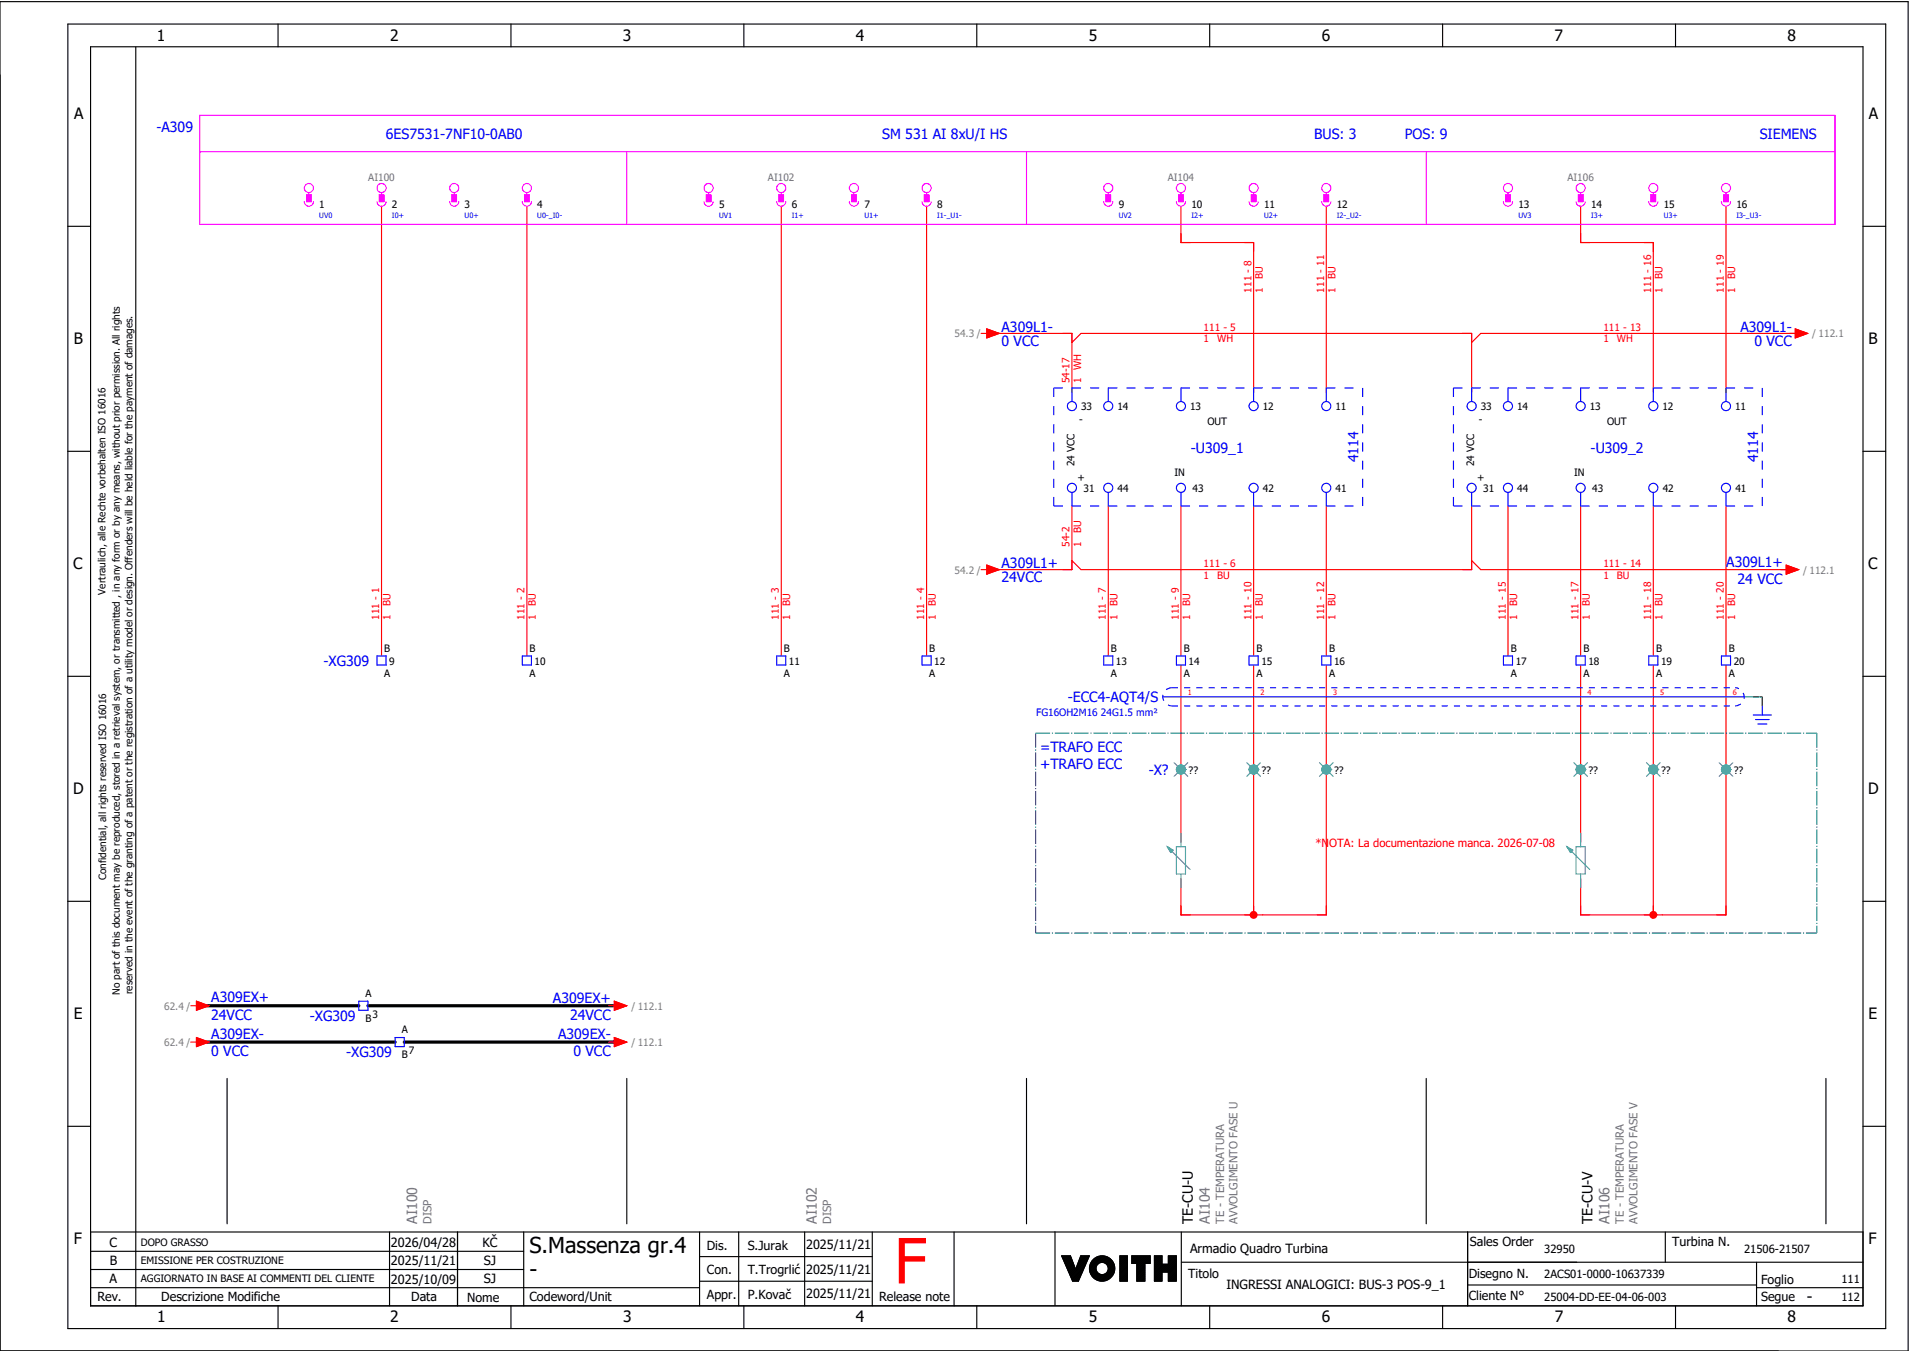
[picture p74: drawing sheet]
<svg xmlns="http://www.w3.org/2000/svg" width="421mm" height="297mm" viewBox="0 0 421 297" stroke-linecap="round" stroke-linejoin="round" font-family="sans-serif">
<defs><g id="words">
<text font-size="13.8" fill="#f00" x="196.9" y="282.5">F</text>
<g font-size="4.8">
<text x="116.6" y="275.8">S.Massenza gr.4</text>
<text x="116.6" y="281.1">-</text>
</g>
<g font-size="3.4">
<text x="34.5" y="9">1</text>
<text x="85.9" y="9">2</text>
<text x="137.1" y="9">3</text>
<text x="188.4" y="9">4</text>
<text x="239.7" y="9">5</text>
<text x="291" y="9">6</text>
<text x="342.3" y="9">7</text>
<text x="393.5" y="9">8</text>
<text x="16.3" y="26.2">A</text>
<text x="411.5" y="26.2">A</text>
<text x="16.2" y="75.8">B</text>
<text x="411.4" y="75.8">B</text>
<text x="16.1" y="125.3">C</text>
<text x="411.3" y="125.3">C</text>
<text x="16.1" y="174.8">D</text>
<text x="411.3" y="174.8">D</text>
<text x="16.2" y="224.4">E</text>
<text x="411.4" y="224.4">E</text>
<text x="16.2" y="273.9">F</text>
<text x="411.4" y="273.9">F</text>
<text x="397.8" y="286.6">-</text>
<text x="34.6" y="291">1</text>
<text x="85.9" y="291">2</text>
<text x="137.2" y="291">3</text>
<text x="188.4" y="291">4</text>
<text x="239.7" y="291">5</text>
<text x="291" y="291">6</text>
<text x="342.3" y="291">7</text>
<text x="393.6" y="291">8</text>
</g>
<g font-size="3.1" fill="#00f">
<text x="34.4" y="29">-A309</text>
<text x="85" y="30.6">6ES7531-7NF10-0AB0</text>
<text x="194.2" y="30.6">SM 531 AI 8xU/I HS</text>
<text x="289.3" y="30.6">BUS: 3</text>
<text x="309.3" y="30.6">POS: 9</text>
<text x="387.4" y="30.6">SIEMENS</text>
<text x="220.5" y="73.1">A309L1-</text>
<text x="220.5" y="76.1">0 VCC</text>
<text x="383.2" y="73.2">A309L1-</text>
<text x="386.2" y="76.1">0 VCC</text>
<text x="262.2" y="99.6">-U309_1</text>
<text x="299.1" y="101.8" transform="rotate(-90 299.1 101.8)">4114</text>
<text x="350.2" y="99.6">-U309_2</text>
<text x="387.1" y="101.8" transform="rotate(-90 387.1 101.8)">4114</text>
<text x="220.5" y="125.1">A309L1+</text>
<text x="380" y="124.8">A309L1+</text>
<text x="220.5" y="128.1">24VCC</text>
<text x="382.6" y="128.5">24 VCC</text>
<text x="71.2" y="146.7">-XG309</text>
<text x="235.1" y="154.6">-ECC4-AQT4/S</text>
<text x="229" y="165.5">=TRAFO ECC</text>
<text x="229" y="169.3">+TRAFO ECC</text>
<text x="252.9" y="170.7">-X?</text>
<text x="46.5" y="220.6">A309EX+</text>
<text x="121.7" y="220.8">A309EX+</text>
<text x="46.5" y="224.5">24VCC</text>
<text x="68.2" y="224.7">-XG309</text>
<text x="125.5" y="224.5">24VCC</text>
<text x="46.5" y="228.6">A309EX-</text>
<text x="46.5" y="232.5">0 VCC</text>
<text x="76.2" y="232.7">-XG309</text>
<text x="122.9" y="228.8">A309EX-</text>
<text x="126.2" y="232.5">0 VCC</text>
</g>
<g font-size="3.1" fill="#767676">
<text x="91.9" y="269.4" transform="rotate(-90 91.9 269.4)">AI100</text>
<text x="179.9" y="269.4" transform="rotate(-90 179.9 269.4)">AI102</text>
<text x="266.4" y="269.4" transform="rotate(-90 266.4 269.4)">AI104</text>
<text x="354.4" y="269.4" transform="rotate(-90 354.4 269.4)">AI106</text>
</g>
<g font-size="3.1">
<text x="262.6" y="269.4" transform="rotate(-90 262.6 269.4)">TE-CU-U</text>
<text x="350.6" y="269.4" transform="rotate(-90 350.6 269.4)">TE-CU-V</text>
</g>
<g font-size="2.8">
<text x="24.1" y="274.4">C</text>
<text x="86.1" y="274.4">2026/04/28</text>
<text x="106.2" y="274.4">KČ</text>
<text x="155.6" y="275.1">Dis.</text>
<text x="164.6" y="275.1">S.Jurak</text>
<text x="177.5" y="275">2025/11/21</text>
<text x="262" y="275.8">Armadio Quadro Turbina</text>
<text x="323.6" y="274.3">Sales Order</text>
<text x="368.1" y="274.2">Turbina N.</text>
<text x="24.2" y="278.6">B</text>
<text x="86.1" y="278.6">2025/11/21</text>
<text x="106.5" y="278.6">SJ</text>
<text x="155.6" y="280.5">Con.</text>
<text x="164.6" y="280.5">T.Trogrlić</text>
<text x="177.5" y="280.4">2025/11/21</text>
<text x="261.6" y="281.3">Titolo</text>
<text x="323.4" y="281.2">Disegno N.</text>
<text x="21.4" y="286.5">Rev.</text>
<text x="24.1" y="282.5">A</text>
<text x="35.5" y="286.4">Descrizione Modifiche</text>
<text x="86.1" y="282.6">2025/10/09</text>
<text x="90.5" y="286.5">Data</text>
<text x="102.8" y="286.5">Nome</text>
<text x="106.5" y="282.5">SJ</text>
<text x="116.6" y="286.3">Codeword/Unit</text>
<text x="155.6" y="286">Appr.</text>
<text x="164.6" y="285.9">P.Kovač</text>
<text x="177.5" y="285.8">2025/11/21</text>
<text x="193.5" y="286.5">Release note</text>
<text x="270" y="283.8">INGRESSI ANALOGICI: BUS-3 POS-9_1</text>
<text x="323.4" y="286.2">Cliente N°</text>
<text x="387.7" y="286.5">Segue</text>
<text x="387.7" y="282.6">Foglio</text>
</g>
<text font-size="2.5" fill="#f00" x="289.6" y="186.4">*NOTA: La documentazione manca. 2026-07-08</text>
<g font-size="2.5" fill="#767676">
<text x="95" y="269.4" transform="rotate(-90 95 269.4)">DISP</text>
<text x="183" y="269.4" transform="rotate(-90 183 269.4)">DISP</text>
<text x="269.5" y="269.4" transform="rotate(-90 269.5 269.4)">TE - TEMPERATURA</text>
<text x="272.5" y="269.4" transform="rotate(-90 272.5 269.4)">AVVOLGIMENTO FASE U</text>
<text x="357.5" y="269.4" transform="rotate(-90 357.5 269.4)">TE - TEMPERATURA</text>
<text x="360.5" y="269.4" transform="rotate(-90 360.5 269.4)">AVVOLGIMENTO FASE V</text>
</g>
<g font-size="2.5">
<text x="340" y="275.9">32950</text>
<text x="384" y="275.9">21506-21507</text>
<text x="340" y="281.4">2ACS01-0000-10637339</text>
<text x="340" y="286.4">25004-DD-EE-04-06-003</text>
<text x="405.4" y="282.4">111</text>
<text x="405.4" y="286.4">112</text>
</g>
<g font-size="2.2" fill="#767676">
<text x="81.1" y="39.9">AI100</text>
<text x="169.1" y="39.9">AI102</text>
<text x="257.1" y="39.9">AI104</text>
<text x="345.1" y="39.9">AI106</text>
</g>
<g font-size="2.2">
<text x="70.3" y="45.8">1</text>
<text x="86.3" y="45.8">2</text>
<text x="102.3" y="45.8">3</text>
<text x="118.3" y="45.8">4</text>
<text x="158.3" y="45.8">5</text>
<text x="174.3" y="45.8">6</text>
<text x="190.3" y="45.8">7</text>
<text x="206.3" y="45.8">8</text>
<text x="246.3" y="45.8">9</text>
<text x="262.3" y="45.8">10</text>
<text x="278.3" y="45.8">11</text>
<text x="294.3" y="45.8">12</text>
<text x="334.3" y="45.8">13</text>
<text x="350.3" y="45.8">14</text>
<text x="366.3" y="45.8">15</text>
<text x="382.3" y="45.8">16</text>
<text x="237.6" y="93.1">-</text>
<text x="238" y="90.3">33</text>
<text x="246" y="90.3">14</text>
<text x="262" y="90.3">13</text>
<text x="265.8" y="93.6">OUT</text>
<text x="278" y="90.3">12</text>
<text x="294" y="90.3">11</text>
<text x="325.6" y="93.1">-</text>
<text x="326" y="90.3">33</text>
<text x="334" y="90.3">14</text>
<text x="350" y="90.3">13</text>
<text x="353.8" y="93.6">OUT</text>
<text x="366" y="90.3">12</text>
<text x="382" y="90.3">11</text>
<text x="236.5" y="102.6" transform="rotate(-90 236.5 102.6)">24 VCC</text>
<text x="237.2" y="105.9">+</text>
<text x="258.6" y="104.9">IN</text>
<text x="324.5" y="102.6" transform="rotate(-90 324.5 102.6)">24 VCC</text>
<text x="325.2" y="105.9">+</text>
<text x="346.6" y="104.9">IN</text>
<text x="238.6" y="108.3">31</text>
<text x="246.1" y="108.3">44</text>
<text x="262.6" y="108.3">43</text>
<text x="278.1" y="108.3">42</text>
<text x="294.1" y="108.3">41</text>
<text x="326.6" y="108.3">31</text>
<text x="334.1" y="108.3">44</text>
<text x="350.6" y="108.3">43</text>
<text x="366.1" y="108.3">42</text>
<text x="382.1" y="108.3">41</text>
<text x="23.2" y="130.9" transform="rotate(-90 23.2 130.9)">Vertraulich, alle Rechte vorbehalten ISO 16016</text>
<text x="84.6" y="143.4">B</text>
<text x="116.6" y="143.4">B</text>
<text x="172.6" y="143.4">B</text>
<text x="204.6" y="143.4">B</text>
<text x="244.6" y="143.4">B</text>
<text x="260.6" y="143.4">B</text>
<text x="276.6" y="143.4">B</text>
<text x="292.6" y="143.4">B</text>
<text x="332.6" y="143.4">B</text>
<text x="348.6" y="143.4">B</text>
<text x="364.6" y="143.4">B</text>
<text x="380.6" y="143.4">B</text>
<text x="84.6" y="149.1">A</text>
<text x="85.7" y="146.3">9</text>
<text x="116.6" y="149.1">A</text>
<text x="117.7" y="146.3">10</text>
<text x="172.6" y="149.1">A</text>
<text x="173.7" y="146.3">11</text>
<text x="204.6" y="149.1">A</text>
<text x="205.7" y="146.3">12</text>
<text x="244.6" y="149.1">A</text>
<text x="245.7" y="146.3">13</text>
<text x="260.6" y="149.1">A</text>
<text x="261.7" y="146.3">14</text>
<text x="276.6" y="149.1">A</text>
<text x="277.7" y="146.3">15</text>
<text x="292.6" y="149.1">A</text>
<text x="293.7" y="146.3">16</text>
<text x="332.6" y="149.1">A</text>
<text x="333.7" y="146.3">17</text>
<text x="348.6" y="149.1">A</text>
<text x="349.7" y="146.3">18</text>
<text x="364.6" y="149.1">A</text>
<text x="365.7" y="146.3">19</text>
<text x="380.6" y="149.1">A</text>
<text x="381.7" y="146.3">20</text>
<text x="261.7" y="170.3">??</text>
<text x="277.7" y="170.3">??</text>
<text x="293.7" y="170.3">??</text>
<text x="349.7" y="170.3">??</text>
<text x="365.7" y="170.3">??</text>
<text x="381.7" y="170.3">??</text>
<text x="23.4" y="193.7" transform="rotate(-90 23.4 193.7)">Confidential, all rights reserved ISO 16016</text>
<text x="26.4" y="219" transform="rotate(-90 26.4 219)">No part of this document may be reproduced, stored in a retrieval system, or transmitted , in any form or by any means, without prior permission. All rights</text>
<text x="29.2" y="218.9" transform="rotate(-90 29.2 218.9)">reserved in the event of the granting of a patent or the registration of a utility model or design. Offenders will be held liable for the payment of damages.</text>
<text x="80.5" y="219.4">A</text>
<text x="80.5" y="224.9">B</text>
<text x="82" y="224">3</text>
<text x="88.5" y="227.4">A</text>
<text x="88.5" y="232.9">B</text>
<text x="90" y="232">7</text>
<text x="31" y="274.2">DOPO GRASSO</text>
<text x="31" y="278.3">EMISSIONE PER COSTRUZIONE</text>
<text x="31" y="282.3">AGGIORNATO IN BASE AI COMMENTI DEL CLIENTE</text>
</g>
<g font-size="2.2" fill="#f00">
<text x="275.5" y="64.4" transform="rotate(-90 275.5 64.4)">111 - 8</text>
<text x="278" y="64.4" transform="rotate(-90 278 64.4)">1</text>
<text x="278" y="61.4" transform="rotate(-90 278 61.4)">BU</text>
<text x="291.5" y="64.4" transform="rotate(-90 291.5 64.4)">111 - 11</text>
<text x="294" y="64.4" transform="rotate(-90 294 64.4)">1</text>
<text x="294" y="61.4" transform="rotate(-90 294 61.4)">BU</text>
<text x="363.5" y="64.4" transform="rotate(-90 363.5 64.4)">111 - 16</text>
<text x="366" y="64.4" transform="rotate(-90 366 64.4)">1</text>
<text x="366" y="61.4" transform="rotate(-90 366 61.4)">BU</text>
<text x="379.5" y="64.4" transform="rotate(-90 379.5 64.4)">111 - 19</text>
<text x="382" y="64.4" transform="rotate(-90 382 64.4)">1</text>
<text x="382" y="61.4" transform="rotate(-90 382 61.4)">BU</text>
<text x="265" y="72.9">111 - 5</text>
<text x="265" y="75.4">1</text>
<text x="268" y="75.4">WH</text>
<text x="353" y="72.9">111 - 13</text>
<text x="353" y="75.4">1</text>
<text x="356" y="75.4">WH</text>
<text x="238" y="81.4" transform="rotate(-90 238 81.4)">WH</text>
<text x="235.5" y="84.4" transform="rotate(-90 235.5 84.4)">54-17</text>
<text x="238" y="84.4" transform="rotate(-90 238 84.4)">1</text>
<text x="238" y="117.4" transform="rotate(-90 238 117.4)">BU</text>
<text x="235.5" y="120.4" transform="rotate(-90 235.5 120.4)">54-2</text>
<text x="238" y="120.4" transform="rotate(-90 238 120.4)">1</text>
<text x="265" y="124.9">111 - 6</text>
<text x="353" y="124.9">111 - 14</text>
<text x="265" y="127.4">1</text>
<text x="268" y="127.4">BU</text>
<text x="353" y="127.4">1</text>
<text x="356" y="127.4">BU</text>
<text x="83.5" y="136.4" transform="rotate(-90 83.5 136.4)">111 - 1</text>
<text x="86" y="136.4" transform="rotate(-90 86 136.4)">1</text>
<text x="86" y="133.4" transform="rotate(-90 86 133.4)">BU</text>
<text x="115.5" y="136.4" transform="rotate(-90 115.5 136.4)">111 - 2</text>
<text x="118" y="136.4" transform="rotate(-90 118 136.4)">1</text>
<text x="118" y="133.4" transform="rotate(-90 118 133.4)">BU</text>
<text x="171.5" y="136.4" transform="rotate(-90 171.5 136.4)">111 - 3</text>
<text x="174" y="136.4" transform="rotate(-90 174 136.4)">1</text>
<text x="174" y="133.4" transform="rotate(-90 174 133.4)">BU</text>
<text x="203.5" y="136.4" transform="rotate(-90 203.5 136.4)">111 - 4</text>
<text x="206" y="136.4" transform="rotate(-90 206 136.4)">1</text>
<text x="206" y="133.4" transform="rotate(-90 206 133.4)">BU</text>
<text x="243.5" y="136.4" transform="rotate(-90 243.5 136.4)">111 - 7</text>
<text x="246" y="136.4" transform="rotate(-90 246 136.4)">1</text>
<text x="246" y="133.4" transform="rotate(-90 246 133.4)">BU</text>
<text x="259.5" y="136.4" transform="rotate(-90 259.5 136.4)">111 - 9</text>
<text x="262" y="136.4" transform="rotate(-90 262 136.4)">1</text>
<text x="262" y="133.4" transform="rotate(-90 262 133.4)">BU</text>
<text x="275.5" y="136.4" transform="rotate(-90 275.5 136.4)">111 - 10</text>
<text x="278" y="136.4" transform="rotate(-90 278 136.4)">1</text>
<text x="278" y="133.4" transform="rotate(-90 278 133.4)">BU</text>
<text x="291.5" y="136.4" transform="rotate(-90 291.5 136.4)">111 - 12</text>
<text x="294" y="136.4" transform="rotate(-90 294 136.4)">1</text>
<text x="294" y="133.4" transform="rotate(-90 294 133.4)">BU</text>
<text x="331.5" y="136.4" transform="rotate(-90 331.5 136.4)">111 - 15</text>
<text x="334" y="136.4" transform="rotate(-90 334 136.4)">1</text>
<text x="334" y="133.4" transform="rotate(-90 334 133.4)">BU</text>
<text x="347.5" y="136.4" transform="rotate(-90 347.5 136.4)">111 - 17</text>
<text x="350" y="136.4" transform="rotate(-90 350 136.4)">1</text>
<text x="350" y="133.4" transform="rotate(-90 350 133.4)">BU</text>
<text x="363.5" y="136.4" transform="rotate(-90 363.5 136.4)">111 - 18</text>
<text x="366" y="136.4" transform="rotate(-90 366 136.4)">1</text>
<text x="366" y="133.4" transform="rotate(-90 366 133.4)">BU</text>
<text x="379.5" y="136.4" transform="rotate(-90 379.5 136.4)">111 - 20</text>
<text x="382" y="136.4" transform="rotate(-90 382 136.4)">1</text>
<text x="382" y="133.4" transform="rotate(-90 382 133.4)">BU</text>
</g>
<g font-size="2.2" fill="#7ca552">
<text x="210.2" y="74.3">54.3 /</text>
<text x="399" y="74.3">/ 112.1</text>
<text x="210.2" y="126.3">54.2 /</text>
<text x="397" y="126.3">/ 112.1</text>
<text x="36.2" y="222.3">62.4 /</text>
<text x="139" y="222.3">/ 112.1</text>
<text x="36.2" y="230.3">62.4 /</text>
<text x="139" y="230.3">/ 112.1</text>
</g>
<text font-size="2.2" fill="#00f" x="228.1" y="157.5">FG16OH2M16 24G1.5 mm²</text>
<g font-size="1.6" fill="#00f">
<text x="70.3" y="47.9">UV0</text>
<text x="86.3" y="47.9">I0+</text>
<text x="102.3" y="47.9">U0+</text>
<text x="118.3" y="47.9">U0-_I0-</text>
<text x="158.3" y="47.9">UV1</text>
<text x="174.3" y="47.9">I1+</text>
<text x="190.3" y="47.9">U1+</text>
<text x="206.3" y="47.9">I1-_U1-</text>
<text x="246.3" y="47.9">UV2</text>
<text x="262.3" y="47.9">I2+</text>
<text x="278.3" y="47.9">U2+</text>
<text x="294.3" y="47.9">I2-_U2-</text>
<text x="334.3" y="47.9">UV3</text>
<text x="350.3" y="47.9">I3+</text>
<text x="366.3" y="47.9">U3+</text>
<text x="382.3" y="47.9">I3-_U3-</text>
</g>
<g font-size="1.6" fill="#f00">
<text x="261.5" y="152.9">1</text>
<text x="277.5" y="152.9">2</text>
<text x="293.5" y="152.9">3</text>
<text x="349.5" y="152.9">4</text>
<text x="365.5" y="152.9">5</text>
<text x="381.5" y="152.9">6</text>
</g>
</g></defs>
<g fill="none" stroke="#000" stroke-width=".25">
<path d="M0 .4h420.1v297h-420.1zM14.9 5.3h400.3v287.2h-400.3zM19.9 10.3h390.3v277.2h-390.3zM29.9 10.4v277.1M61.2 5.3v5M112.5 5.3v5M163.8 5.3v5M215.1 5.3v5M266.3 5.3v5M317.6 5.3v5M368.9 5.3v5M14.9 49.8h5"/>
<path d="M410.2 49.8h5M14.9 99.3h5M410.2 99.3h5M14.9 148.9h5M410.2 148.9h5M14.9 198.4h5M410.2 198.4h5M50 237.4v32M138 237.4v32M226 237.4v32M314 237.4v32M402 237.4v32"/>
<path d="M14.9 247.9h5M410.2 247.9h5M19.9 271.2h390.3M19.9 279.5h95.4M19.9 275.4h95.4M85.8 271.2v16.3M100.7 271.2v16.3M115.3 271.2v16.3M154 271.2v16.3M154 276.6h38M162.6 271.2v16.3M177.2 271.2v16.3"/>
<path d="M192 271.2v16.3M210.1 271.2v16.3M232.3 271.1v16.3M233.7 276.4h2M233.7 276.4l2.5 5.6M233.8 276.4l-.1 .1M233.9 276.4l-.1 .2M234.1 276.4l-.3 .3M234.2 276.4l-.3 .4M234.4 276.4l-.5 .5M234.5 276.4l-.5 .6M234.7 276.4l-.7 .7"/>
<path d="M234.8 276.4l-.7 .8M235 276.4l-.9 .9M235.1 276.4l-.9 1M235.3 276.4l-1.1 1.1M235.4 276.4l-1.2 1.2M235.6 276.4l-1.3 1.3M235.7 276.4l1.1 3 1.1-3h1.9l-2.4 5.6h-1.2M235.7 276.5l-1.4 1.3M235.7 276.6l-1.3 1.3M235.8 276.7l-1.4 1.3M235.8 276.8l-1.3 1.3M235.9 276.9l-1.4 1.4"/>
<path d="M235.9 277l-1.3 1.4M235.9 277.1l-1.3 1.4M236 277.3l-1.3 1.3M236 277.4l-1.3 1.3M236.1 277.5l-1.3 1.3M236.1 277.6l-1.3 1.3M236.1 277.7l-1.3 1.3M236.2 277.8l-1.3 1.3M236.2 277.9l-1.3 1.3M236.3 278l-1.3 1.3M236.3 278.1l-1.3 1.3M236.3 278.2l-1.2 1.3"/>
<path d="M236.4 278.3l-1.3 1.3M236.4 278.4l-1.2 1.3M236.5 278.6l-1.3 1.2M236.5 278.7l-1.2 1.2M236.6 278.8l-1.3 1.2M236.6 278.9l-1.3 1.2M236.6 279l-1.2 1.2M236.7 279.1l-1.3 1.2M236.7 279.2l-1.2 1.3M236.8 279.3l-1.3 1.3M238 276.4l-.1 .1M238.1 276.4l-.3 .4"/>
<path d="M238.3 276.4l-.6 .6M238.4 279.8l-2.2 2.2M238.4 276.4l-.8 .8M238.5 279.5l-2.4 2.4M238.6 276.4l-1.1 1.1M238.6 279.3l-2.5 2.5M238.7 279l-2.7 2.7M238.7 276.4l-1.2 1.3M238.8 278.7l-2.8 2.9M238.9 276.4l-1.5 1.6M239 278.5l-3.1 3M239 276.4l-1.7 1.8"/>
<path d="M239.1 278.2l-3.2 3.2M239.2 276.4l-2 2.1M239.2 277.9l-3.4 3.4M239.3 277.7l-3.5 3.5M239.3 276.4l-2.2 2.3M239.4 277.4l-3.6 3.7M239.5 276.4l-2.5 2.5M239.5 277.1l-3.8 3.9M239.6 276.4l-2.7 2.8M239.7 276.9l-4 4M239.8 276.6l-4.2 4.2M239.8 276.4l-4.2 4.3"/>
<path d="M241.1 276.9l-.8 .8M241.3 279.3l-1.2 1.1M241.3 279.1l-1.2 1.2M241.3 279.4l-1.1 1.1M241.3 278.9l-1.3 1.3M241.3 279.5l-1.1 1.1M241.4 279.7l-1.1 1M241.4 278.7l-1.4 1.4M241.4 279.8l-1 1M241.4 276.7l-1.3 1.3M241.5 279.9l-1.1 1M241.5 280l-1 1"/>
<path d="M241.7 276.6l-1.7 1.7M241.9 276.5l-1.9 2M242.1 276.5l-2.2 2.2M242.3 276.5l-2.4 2.4M242.5 276.4l-2.6 2.6M242.6 276.4l-2.7 2.8M242.8 276.4l-2.9 3M242.9 276.5l-3 3M243 276.5l-3.1 3.1M243.2 276.5l-3.3 3.3M243.3 276.5l-3.4 3.4M243.4 276.6l-3.4 3.4"/>
<path d="M243.5 276.6l-1.4 1.4M243.6 276.6l-1.3 1.3M243.7 276.7l-1.2 1.2M243.9 276.7l-1.2 1.2M244 276.8l-1.2 1.1M244 276.8l-1.1 1.1M244.1 276.9l-1 1.1M244.2 276.9l-1 1.1M244.3 277l-1 1M244.4 277.1l-1 1M244.5 277.1l-1 1.1M244.6 277.2l-1.1 1"/>
<path d="M244.6 277.3l-1 1M244.7 277.4l-1 1M244.8 277.4l-1 1.1M244.8 277.5l-1 1.1M244.9 277.6l-1 1.1M245 277.7l-1.1 1.1M245 277.8l-1.1 1.1M245.1 277.9l-1.1 1.1M245.1 278l-1.1 1.1M245.2 278.1l-1.2 1.2M245.2 278.2l-1.2 1.3M245.3 278.3l-1.4 1.4"/>
<path d="M245.3 278.4l-1.5 1.5M245.3 278.5l-3.4 3.4M245.4 279.9l-2.1 2M245.4 278.7l-3.3 3.3M245.4 279.7l-2.3 2.3M245.4 278.8l-3.2 3.2M245.4 278.9l-3.1 3.1M245.4 279.5l-2.5 2.5M245.4 279.1l-2.9 2.9M245.4 279.4l-2.6 2.6M245.4 279.2l-2.8 2.8M246.6 276.4h1.6v5.6h-1.6z"/>
<path d="M246.6 276.4v.1M246.8 276.4l-.2 .3M246.9 276.4l-.3 .4M247.1 276.4l-.5 .6M247.2 276.4l-.6 .7M247.4 276.4l-.8 .9M247.5 276.4l-.9 1M247.7 276.4l-1.1 1.2M247.8 276.4l-1.2 1.3M248 276.4l-1.4 1.5M248.1 276.4l-1.5 1.6M248.2 280l-1.6 1.6"/>
<path d="M248.2 279.8l-1.6 1.7M248.2 279.7l-1.6 1.6M248.2 279.5l-1.6 1.7M248.2 279.4l-1.6 1.6M248.2 279.2l-1.6 1.7M248.2 277.4l-1.6 1.7M248.2 277.3l-1.6 1.6M248.2 277.1l-1.6 1.7M248.2 277l-1.6 1.6M248.2 276.8l-1.6 1.7M248.2 276.7l-1.6 1.6M248.2 276.5l-1.6 1.7"/>
<path d="M248.2 278l-1.6 1.7M248.2 277.9l-1.6 1.6M248.2 277.7l-1.6 1.7M248.2 277.6l-1.6 1.6M248.2 279.1l-1.6 1.6M248.2 278.9l-1.6 1.7M248.2 278.8l-1.6 1.6M248.2 278.6l-1.6 1.7M248.2 278.5l-1.6 1.6M248.2 278.3l-1.6 1.7M248.2 278.2l-1.6 1.6M249.2 276.4v.1"/>
<path d="M249.4 276.4l-.2 .2M249.5 276.4l-.3 .4M249.7 276.4l-.5 .5M249.8 276.4l-.6 .7M250 276.4l-.8 .8M250.1 276.4l-.9 1M250.3 278.1h-1.1v-1.7h4v1.7h-1.1v3.9h-1.8M250.3 278.1v3.9M250.3 276.4l-1.1 1.2M250.4 276.4l-1.2 1.3M250.6 276.4l-1.4 1.5M250.7 276.4l-1.5 1.6"/>
<path d="M250.9 276.4l-1.7 1.7M251 276.4l-1.6 1.7M251.2 276.4l-1.7 1.7M251.3 276.4l-1.6 1.7M251.5 276.4l-1.7 1.7M251.6 276.4l-1.6 1.7M251.8 276.4l-1.7 1.7M251.9 276.4l-1.6 1.7M252.1 279.9l-1.8 1.8M252.1 278.6l-1.8 1.8M252.1 278.4l-1.8 1.8M252.1 278.3l-1.8 1.8"/>
<path d="M252.1 279.2l-1.8 1.8M252.1 279l-1.8 1.8M252.1 278.9l-1.8 1.8M252.1 278.7l-1.8 1.8M252.1 279.3l-1.8 1.8M252.1 279.8l-1.8 1.8M252.1 279.6l-1.8 1.8M252.1 279.5l-1.8 1.8M252.1 276.4l-1.8 1.9M252.2 276.4l-1.9 2M252.4 276.4l-2.1 2.2M252.5 276.4l-2.2 2.3"/>
<path d="M252.7 276.4l-2.4 2.5M252.8 276.4l-2.5 2.6M253 276.4l-2.7 2.8M253.1 276.4l-2.8 2.9M253.2 277.4l-.7 .7M253.2 276.7l-2.9 2.9M253.2 276.5l-2.9 3M253.2 277.3l-.8 .8M253.2 277.1l-1 1M253.2 277l-2.9 2.9M253.2 276.8l-2.9 3M253.2 278l-.1 .1"/>
<path d="M253.2 277.9l-.2 .2M253.2 277.7l-.4 .4M253.2 277.6l-.5 .5M254.2 276.4v5.6M254.2 276.4h1.6M254.2 276.4v.1M254.3 276.4l-.1 .2M254.5 276.4l-.3 .4M254.6 276.4l-.4 .5M254.8 276.4l-.6 .7M254.9 276.4l-.7 .8M255.1 276.4l-.9 1"/>
<path d="M255.2 276.4l-1 1.1M255.4 276.4l-1.2 1.3M255.5 276.4l-1.3 1.4M255.7 276.4l-1.5 1.6M255.8 277.5l-1.6 1.7M255.8 277.4l-1.6 1.6M255.8 277.2l-1.6 1.7M255.8 277.1l-1.6 1.6M255.8 276.9l-1.6 1.7M255.8 276.8l-1.6 1.6M255.8 276.6l-1.6 1.7M255.8 276.5l-1.6 1.6"/>
<path d="M255.8 276.4v1.9M255.8 278l-1.6 1.6M255.8 277.8l-1.6 1.7M255.8 277.7l-1.6 1.6M255.8 278.3l-1.6 1.6M255.8 278.1l-1.6 1.7M255.9 278.3l-1.7 1.8M256.1 278.3l-1.9 1.9M256.2 278.3l-2 2.1M256.4 278.3l-2.2 2.2M256.5 278.3l-2.3 2.4M256.7 278.3l-2.5 2.5"/>
<path d="M256.8 278.3l-2.6 2.7M257 278.3l-2.8 2.8M257.1 278.3l-2.9 3M257.3 276.4l-.1 .2M257.5 276.4l-.3 .3M257.6 276.4l-.4 .5M257.8 276.4l-.6 .6M257.9 276.4l-.7 .8M258.1 276.4l-.9 .9M258.2 276.4l-1 1.1M258.4 276.4l-1.2 1.2M258.5 276.4l-1.3 1.4"/>
<path d="M258.7 276.4l-1.5 1.5M258.8 276.4l-1.6 1.7M259 276.4h-1.8v1.9h-1.4M259 276.4v5.6h-1.8v-2M259 276.5l-1.8 1.7M259 277.5l-2.5 2.5M259 277.4l-2.7 2.6M259 277.1l-3 2.9M259 276.9l-3.1 3.1M259 277.2l-2.8 2.8M259 276.8l-4.8 4.8M259 276.6l-4.8 4.8"/>
<path d="M259 279l-1.8 1.8M259 278.9l-1.8 1.7M259 278.7l-1.8 1.8M259 278.6l-1.8 1.7M259 278.4l-1.8 1.8M259 278.3l-1.8 1.7M259 278.1l-1.9 1.9M259 278l-2.1 2M259 277.8l-2.2 2.2M259 277.7l-2.4 2.3M259 279.3l-1.8 1.8M259 279.2l-1.8 1.7"/>
<path d="M259 279.9l-1.8 1.8M259 279.8l-1.8 1.7M259 279.6l-1.8 1.8M259 279.5l-1.8 1.7M260.1 271.2v16.3M260.1 277.9h150.1M323.1 271.2v16.3M366.6 271.2v6.7M386.7 277.9v9.6M19.9 283.5h134.1M61.2 287.5v5M112.5 287.5v5"/>
<path d="M154 282h38M163.8 287.5v5M215.1 287.5v5M237.5 281.9l-.1 .1M237.6 281.7l-.4 .3M237.7 281.4l-.6 .6M237.8 281.1l-.9 .9M237.9 280.9l-1.1 1.1M238 280.6l-1.4 1.4M238.2 280.3l-1.7 1.7M238.3 280.1l-2 1.9M241.6 280l-1 1.1"/>
<path d="M241.6 280.1l-1 1M241.7 280.2l-1 1M241.8 280.3l-1 1M241.9 280.3l-1 1.1M242 280.4l-1.1 1M242.1 280.4l-1.1 1.1M242.2 280.5l-1.1 1.1M242.3 280.5l-1.1 1.1M242.4 280.6l-1.1 1.1M242.6 280.6l-1.2 1.1M242.7 280.6l-1.2 1.2M242.9 280.6l-1.3 1.2"/>
<path d="M243.1 280.5l-1.4 1.4M243.3 280.4l-1.5 1.5M245.1 280.6l-1.1 1M245.2 280.3l-1.5 1.5M245.3 280.1l-1.8 1.8M248.2 281.6l-.4 .4M248.2 281.5l-.5 .5M248.2 281.9l-.1 .1M248.2 281.8l-.2 .2M248.2 281.3l-.7 .7M248.2 281.2l-.8 .8M248.2 281l-1 1"/>
<path d="M248.2 280.9l-1.1 1.1M248.2 280.7l-1.3 1.3M248.2 280.6l-1.4 1.4M248.2 280.4l-1.6 1.6M248.2 280.3l-1.6 1.6M248.2 280.1l-1.6 1.7M252.1 281.3l-.8 .7M252.1 281.1l-.9 .9M252.1 281l-1.1 1M252.1 280.8l-1.2 1.2M252.1 280.7l-1.4 1.3M252.1 280.5l-1.5 1.5"/>
<path d="M252.1 280.4l-1.7 1.6M252.1 280.2l-1.8 1.8M252.1 280.1l-1.8 1.8M252.1 281.7l-.3 .3M252.1 281.6l-.5 .4M252.1 281.4l-.6 .6M252.1 281.9l-.2 .1M255.8 280v2h-1.6M255.8 280.7l-1.3 1.3M255.8 280.5l-1.5 1.5M255.8 280.1l-1.6 1.6M255.8 280.4l-1.6 1.6"/>
<path d="M255.8 280h1.4M255.8 281.9l-.1 .1M255.8 281.7l-.3 .3M255.8 281.6l-.4 .4M255.8 281.4l-.6 .6M255.8 281.3l-.7 .7M255.8 281.1l-.9 .9M255.8 281l-1 1M255.8 280.8l-1.2 1.2M255.8 280.2l-1.6 1.7M259 281.9l-.2 .1M259 281.7l-.3 .3"/>
<path d="M259 281.6l-.5 .4M259 281.4l-.6 .6M259 281.3l-.8 .7M259 281.1l-.9 .9M259 281l-1.1 1M259 280.8l-1.2 1.2M259 280.7l-1.4 1.3M259 280.5l-1.5 1.5M259 280.4l-1.7 1.6M259 280.2l-1.8 1.8M259 280.1l-1.8 1.7M266.3 287.5v5"/>
<path d="M317.6 287.5v5M323.1 282.9h63.6M368.9 287.5v5M386.7 283.5h23.5"/>
<circle cx="242.6" cy="279.2" r="1.35"/>
<circle cx="242.6" cy="279.2" r="2.79"/>
</g>
<g fill="none" stroke="#f00" stroke-width=".25">
<path d="M84 45.4v99M116 45.4v99M172 45.4v99M204 45.4v99M260 45.4v8h16v33M292 45.4v41M348 45.4v8h16v33M380 45.4v41M218 73.4h18v13M236 75.4l2-2h86v13M396 73.4h-70l-2 2M236 111.4v14h-18"/>
<path d="M244 111.4v33M260 111.4v33M276 111.4v33M292 111.4v33M324 111.4v14h-86l-2-2M332 111.4v33M348 111.4v33M364 111.4v33M380 111.4v33M324 123.4l2 2h68M260 146.4v22M276 146.4v22"/>
<path d="M292 146.4v22M348 146.4v22M364 146.4v22M380 146.4v22M260 170.4v15M276 170.4v31M292 170.4v31h-32v-8M348 170.4v15M364 170.4v31h-16v-8M380 170.4v31h-14"/>
</g>
<path d="M384 153.4h4M386 153.4h2M388 153.4v2" fill="none" stroke="#00be00" stroke-width=".25" stroke-dasharray="3.2 .4 .3 .4" stroke-linecap="butt"/>
<path d="M44 221.4h35M44 229.4h43M81 221.4h55M89 229.4h47" fill="none" stroke="#000" stroke-width=".7"/>
<g fill="none" stroke="#f0f" stroke-width=".25">
<path d="M44 33.4h360M44 25.4h360v24h-360zM138 33.4v16M226 33.4v16M314 33.4v16M67 44.4a1 1 0 0 0 1 1 1 1 0 0 0 1-1M67.5 42.9h1v1.5h-1zM68 42.4v.5"/>
<circle cx="68" cy="41.4" r="1"/>
</g>
<path d="M67.5 42.9h1v1.5h-1z" fill="#f0f" stroke="#f0f" stroke-width=".22"/>
<circle cx="276" cy="201.4" r=".88" fill="#f00"/>
<path d="M348 199.4v2h2M364 199.4v2M380 199.4v2h-2M362 201.4h4" fill="none" stroke="#f00" stroke-width=".25"/>
<circle cx="364" cy="201.4" r=".87" fill="#f00"/>
<g fill="none" stroke="#f0f" stroke-width=".25">
<path d="M83 44.4a1 1 0 0 0 1 1 1 1 0 0 0 1-1M83.5 42.9h1v1.5h-1zM84 42.4v.5M99 44.4a1 1 0 0 0 1 1 1 1 0 0 0 1-1M99.5 42.9h1v1.5h-1zM100 42.4v.5M115 44.4a1 1 0 0 0 1 1 1 1 0 0 0 1-1M115.5 42.9h1v1.5h-1zM116 42.4v.5M155 44.4a1 1 0 0 0 1 1 1 1 0 0 0 1-1M155.5 42.9h1v1.5h-1zM156 42.4v.5"/>
<path d="M171 44.4a1 1 0 0 0 1 1 1 1 0 0 0 1-1M171.5 42.9h1v1.5h-1zM172 42.4v.5M187 44.4a1 1 0 0 0 1 1 1 1 0 0 0 1-1M187.5 42.9h1v1.5h-1zM188 42.4v.5M203 44.4a1 1 0 0 0 1 1 1 1 0 0 0 1-1M203.5 42.9h1v1.5h-1zM204 42.4v.5M243 44.4a1 1 0 0 0 1 1 1 1 0 0 0 1-1M243.5 42.9h1v1.5h-1zM244 42.4v.5"/>
<path d="M259 44.4a1 1 0 0 0 1 1 1 1 0 0 0 1-1M259.5 42.9h1v1.5h-1zM260 42.4v.5M275 44.4a1 1 0 0 0 1 1 1 1 0 0 0 1-1M275.5 42.9h1v1.5h-1zM276 42.4v.5M291 44.4a1 1 0 0 0 1 1 1 1 0 0 0 1-1M291.5 42.9h1v1.5h-1zM292 42.4v.5M331 44.4a1 1 0 0 0 1 1 1 1 0 0 0 1-1M331.5 42.9h1v1.5h-1zM332 42.4v.5"/>
<path d="M347 44.4a1 1 0 0 0 1 1 1 1 0 0 0 1-1M347.5 42.9h1v1.5h-1zM348 42.4v.5M363 44.4a1 1 0 0 0 1 1 1 1 0 0 0 1-1M363.5 42.9h1v1.5h-1zM364 42.4v.5M379 44.4a1 1 0 0 0 1 1 1 1 0 0 0 1-1M379.5 42.9h1v1.5h-1zM380 42.4v.5"/>
<circle cx="84" cy="41.4" r="1"/>
<circle cx="100" cy="41.4" r="1"/>
<circle cx="116" cy="41.4" r="1"/>
<circle cx="156" cy="41.4" r="1"/>
<circle cx="172" cy="41.4" r="1"/>
<circle cx="188" cy="41.4" r="1"/>
<circle cx="204" cy="41.4" r="1"/>
<circle cx="244" cy="41.4" r="1"/>
<circle cx="260" cy="41.4" r="1"/>
<circle cx="276" cy="41.4" r="1"/>
<circle cx="292" cy="41.4" r="1"/>
<circle cx="332" cy="41.4" r="1"/>
<circle cx="348" cy="41.4" r="1"/>
<circle cx="364" cy="41.4" r="1"/>
<circle cx="380" cy="41.4" r="1"/>
</g>
<g fill="#f0f" stroke="#f0f" stroke-width=".22">
<path d="M83.5 42.9h1v1.5h-1z"/>
<path d="M99.5 42.9h1v1.5h-1z"/>
<path d="M115.5 42.9h1v1.5h-1z"/>
<path d="M155.5 42.9h1v1.5h-1z"/>
<path d="M171.5 42.9h1v1.5h-1z"/>
<path d="M187.5 42.9h1v1.5h-1z"/>
<path d="M203.5 42.9h1v1.5h-1z"/>
<path d="M243.5 42.9h1v1.5h-1z"/>
<path d="M259.5 42.9h1v1.5h-1z"/>
<path d="M275.5 42.9h1v1.5h-1z"/>
<path d="M291.5 42.9h1v1.5h-1z"/>
<path d="M331.5 42.9h1v1.5h-1z"/>
<path d="M347.5 42.9h1v1.5h-1z"/>
<path d="M363.5 42.9h1v1.5h-1z"/>
<path d="M379.5 42.9h1v1.5h-1z"/>
</g>
<g fill="none" stroke="#00f" stroke-width=".25">
<path d="M236 85.4v3M244 85.4v3M260 85.4v3M276 85.4v3M292 85.4v3M324 85.4v3M332 85.4v3M348 85.4v3M364 85.4v3M380 85.4v3M236 108.4v3M244 108.4v3"/>
<path d="M260 108.4v3M276 108.4v3M292 108.4v3M324 108.4v3M332 108.4v3M348 108.4v3M364 108.4v3M380 108.4v3M83 144.4h2v2h-2zM115 144.4h2v2h-2zM171 144.4h2v2h-2zM203 144.4h2v2h-2z"/>
<path d="M243 144.4h2v2h-2zM256 153.4h128M259 144.4h2v2h-2zM275 144.4h2v2h-2zM291 144.4h2v2h-2zM331 144.4h2v2h-2zM347 144.4h2v2h-2zM363 144.4h2v2h-2zM379 144.4h2v2h-2zM386 157.4h4M386.5 158.4h3M387 159.4h2"/>
<path d="M388 155.4v2M79 220.4h2v2h-2zM87 228.4h2v2h-2z"/>
<circle cx="236" cy="89.4" r="1"/>
<circle cx="244" cy="89.4" r="1"/>
<circle cx="260" cy="89.4" r="1"/>
<circle cx="276" cy="89.4" r="1"/>
<circle cx="292" cy="89.4" r="1"/>
<circle cx="324" cy="89.4" r="1"/>
<circle cx="332" cy="89.4" r="1"/>
<circle cx="348" cy="89.4" r="1"/>
<circle cx="364" cy="89.4" r="1"/>
<circle cx="380" cy="89.4" r="1"/>
<circle cx="236" cy="107.4" r="1"/>
<circle cx="244" cy="107.4" r="1"/>
<circle cx="260" cy="107.4" r="1"/>
<circle cx="276" cy="107.4" r="1"/>
<circle cx="292" cy="107.4" r="1"/>
<circle cx="324" cy="107.4" r="1"/>
<circle cx="332" cy="107.4" r="1"/>
<circle cx="348" cy="107.4" r="1"/>
<circle cx="364" cy="107.4" r="1"/>
<circle cx="380" cy="107.4" r="1"/>
</g>
<path d="M228 161.4h172M228 161.4v44M400 161.4v44M228 205.4h172" fill="none" stroke="#007f7f" stroke-width=".25" stroke-dasharray="3.2 .4 .3 .4" stroke-linecap="butt"/>
<g fill="#52a5a5" stroke="#52a5a5" stroke-width=".22">
<path d="M257 186.4l1.2 .7-.4 .5z"/>
<path d="M345 186.4l1.2 .7-.4 .5z"/>
<circle cx="260" cy="169.4" r="1"/>
<circle cx="276" cy="169.4" r="1"/>
<circle cx="364" cy="169.4" r="1"/>
<circle cx="380" cy="169.4" r="1"/>
<circle cx="292" cy="169.4" r="1"/>
<circle cx="348" cy="169.4" r="1"/>
</g>
<g fill="none" stroke="#52a5a5" stroke-width=".25">
<path d="M258.5 167.9l1 1M259 169.4h.1M259 169.4a1 1 0 0 0 1 1M259.5 169.9l-1 1M260 170.4h.1M260 168.4a1 1 0 0 1 1 1M260 168.4h.1M260 168.4a1 1 0 0 0-1 1M260.5 169.9l1 1M261 169.4a1 1 0 0 1-1 1M261 169.4h.1M261.5 167.9l-1 1"/>
<path d="M274.5 167.9l1 1M275 169.4h.1M275 169.4a1 1 0 0 0 1 1M275.5 169.9l-1 1M276 170.4h.1M276 168.4a1 1 0 0 1 1 1M276 168.4h.1M276 168.4a1 1 0 0 0-1 1M276.5 169.9l1 1M277 169.4a1 1 0 0 1-1 1M277 169.4h.1M277.5 167.9l-1 1"/>
<path d="M290.5 167.9l1 1M291 169.4h.1M291 169.4a1 1 0 0 0 1 1M291.5 169.9l-1 1M292 170.4h.1M292 168.4a1 1 0 0 1 1 1M292 168.4h.1M292 168.4a1 1 0 0 0-1 1M292.5 169.9l1 1M293 169.4a1 1 0 0 1-1 1M293 169.4h.1M293.5 167.9l-1 1"/>
<path d="M346.5 167.9l1 1M347 169.4h.1M347 169.4a1 1 0 0 0 1 1M347.5 169.9l-1 1M348 170.4h.1M348 168.4a1 1 0 0 1 1 1M348 168.4h.1M348 168.4a1 1 0 0 0-1 1M348.5 169.9l1 1M349 169.4a1 1 0 0 1-1 1M349 169.4h.1M349.5 167.9l-1 1"/>
<path d="M362.5 167.9l1 1M363 169.4h.1M363 169.4a1 1 0 0 0 1 1M363.5 169.9l-1 1M364 170.4h.1M364 168.4a1 1 0 0 1 1 1M364 168.4h.1M364 168.4a1 1 0 0 0-1 1M364.5 169.9l1 1M365 169.4a1 1 0 0 1-1 1M365 169.4h.1M365.5 167.9l-1 1"/>
<path d="M378.5 167.9l1 1M379 169.4h.1M379 169.4a1 1 0 0 0 1 1M379.5 169.9l-1 1M380 170.4h.1M380 168.4a1 1 0 0 1 1 1M380 168.4h.1M380 168.4a1 1 0 0 0-1 1M380.5 169.9l1 1M381 169.4a1 1 0 0 1-1 1M381 169.4h.1M381.5 167.9l-1 1"/>
<path d="M257 186.4l1.2 .7-.4 .5M257 186.4l5 5M257 186.4l.8 1.2M257.8 187.6h.1M259 186.4h2v6h-2zM260 183.4v3M260 192.4v3M345 186.4l1.2 .7-.4 .5M345 186.4l5 5M345 186.4l.8 1.2M345.8 187.6h.1M347 186.4h2v6h-2z"/>
<path d="M348 183.4v3M348 192.4v3"/>
</g>
<path d="M232 85.4h68M232 85.4v26M300 85.4v26M320 85.4h68M320 85.4v26M388 85.4v26M232 111.4h68M320 111.4h68" fill="none" stroke="#00f" stroke-width=".25" stroke-dasharray="2 2" stroke-linecap="butt"/>
<path d="M258 155.4h124M258 151.4h124M258 151.4a2 2 0 0 0-2 2 2 2 0 0 0 2 2M382 155.4a2 2 0 0 0 2-2 2 2 0 0 0-2-2" fill="none" stroke="#00f" stroke-width=".25" stroke-dasharray="1.4 1.4" stroke-linecap="butt"/>
<g fill="#f00" stroke="#f00" stroke-width=".22">
<path d="M217.3 72.4l2.7 1-2.7 1z"/>
<path d="M217.3 124.4l2.7 1-2.7 1z"/>
<path d="M43.2 220.4l2.8 1-2.8 1z"/>
<path d="M43.2 228.4l2.8 1-2.8 1z"/>
<path d="M393.2 124.4l2.8 1-2.8 1z"/>
<path d="M395.2 72.4l2.8 1-2.8 1z"/>
<path d="M135.3 220.4l2.7 1-2.7 1z"/>
<path d="M135.3 228.4l2.7 1-2.7 1z"/>
</g>
<g fill="none" stroke="#f00" stroke-width=".25">
<path d="M216 73.4h1.3M217.3 72.4l2.7 1-2.7 1zM394 73.4h1.2M395.2 72.4l2.8 1-2.8 1zM216 125.4h1.3M217.3 124.4l2.7 1-2.7 1zM392 125.4h1.2M393.2 124.4l2.8 1-2.8 1zM42 221.4h1.2M42 229.4h1.2M43.2 220.4l2.8 1-2.8 1zM43.2 228.4l2.8 1-2.8 1z"/>
<path d="M134 221.4h1.3M134 229.4h1.3M135.3 220.4l2.7 1-2.7 1zM135.3 228.4l2.7 1-2.7 1z"/>
</g>
<use href="#words"/>
</svg>
